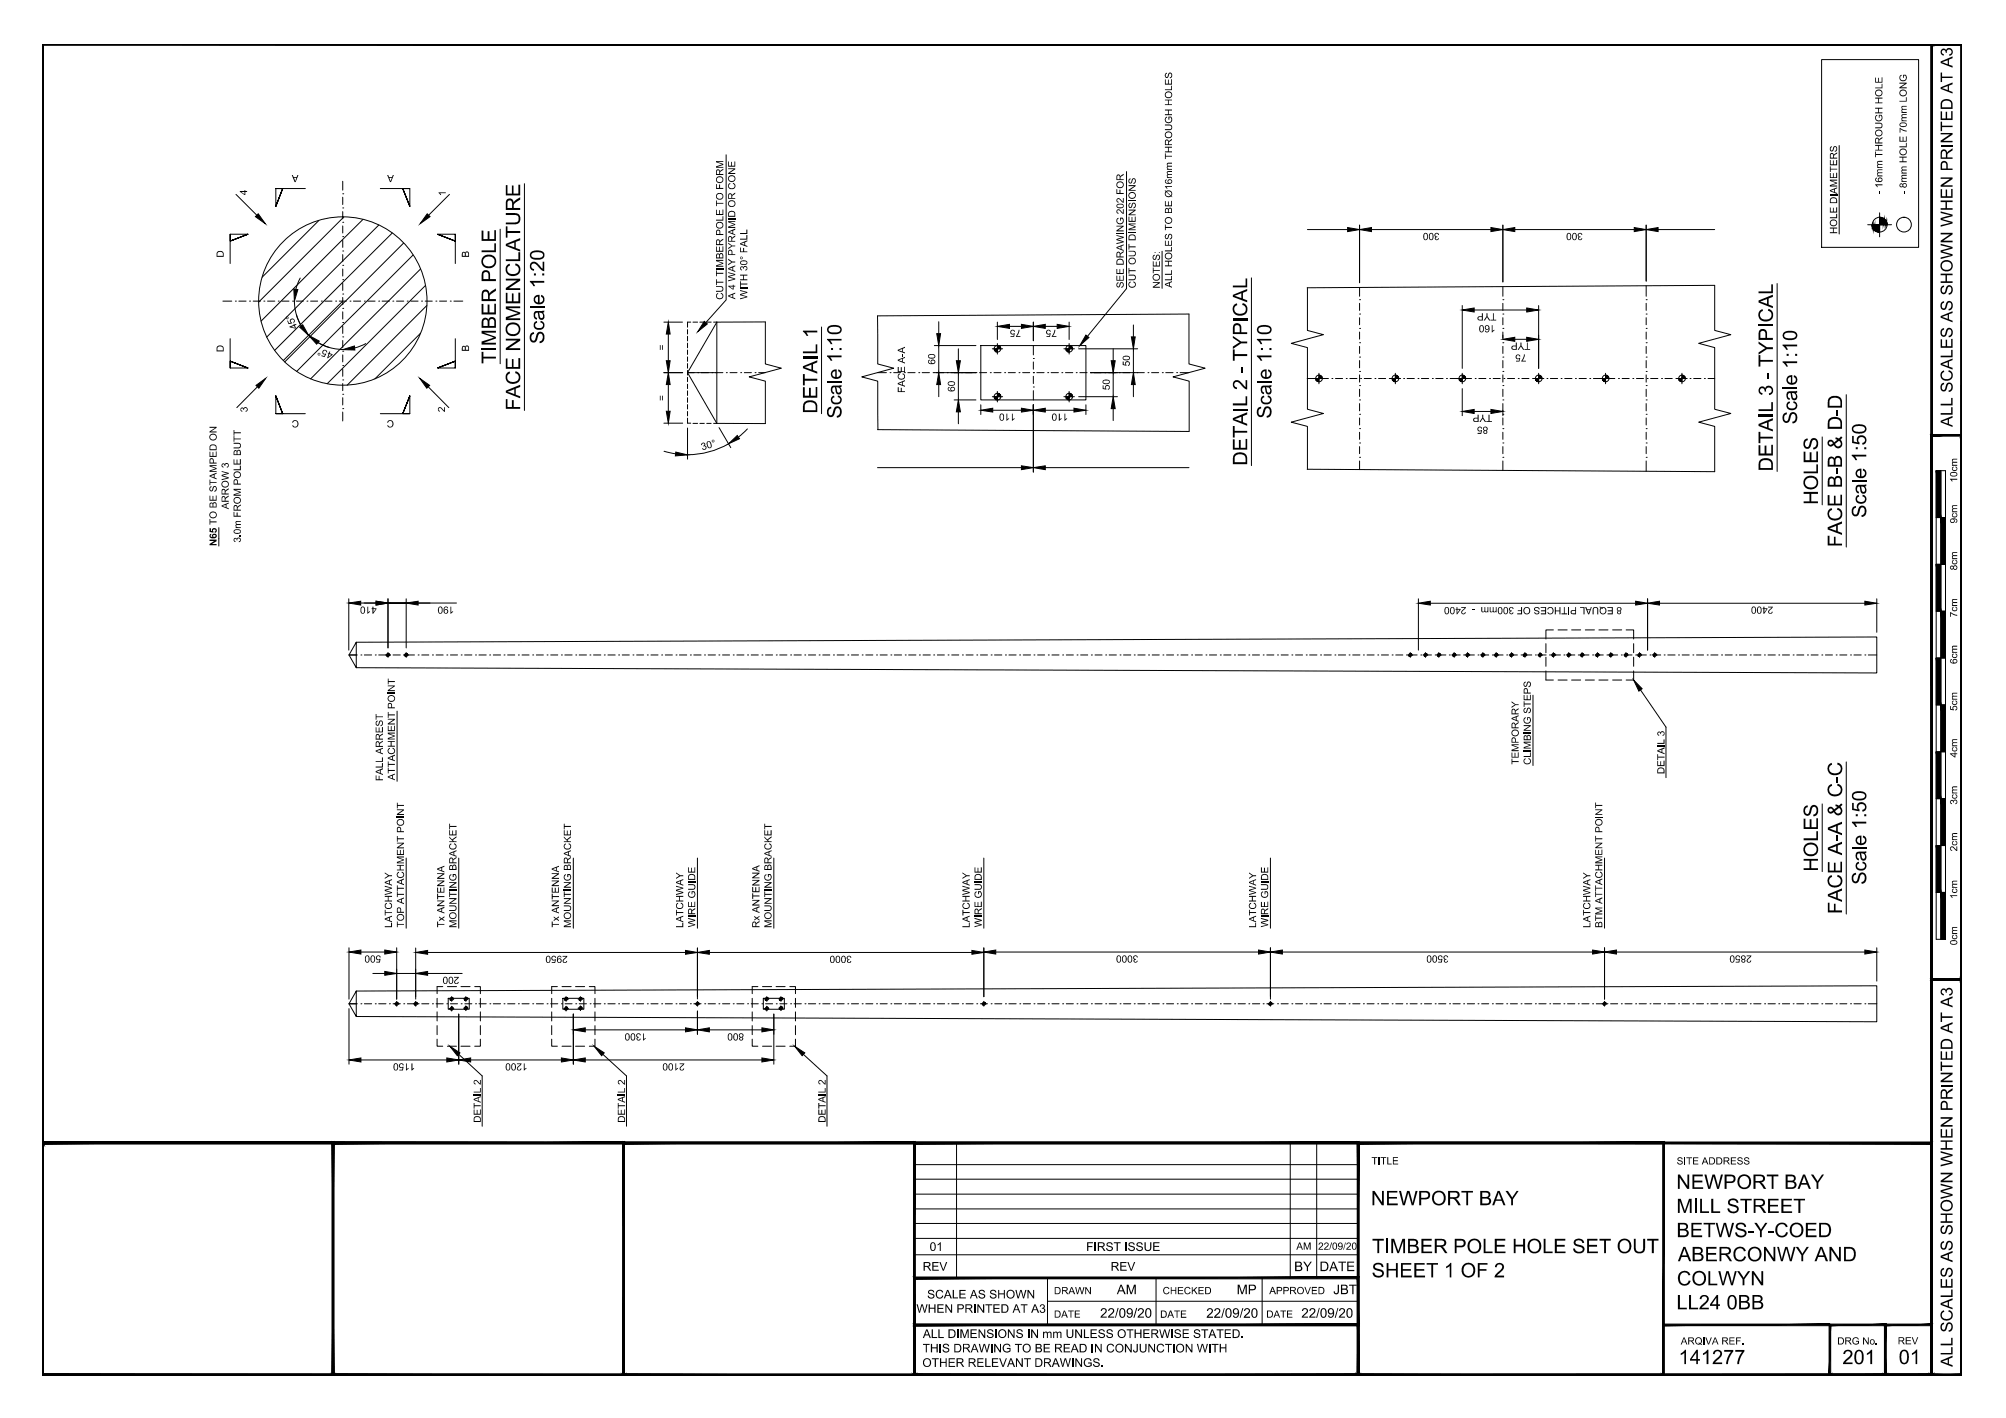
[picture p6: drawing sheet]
<svg xmlns="http://www.w3.org/2000/svg" width="420mm" height="297mm" viewBox="0 0 420 297" stroke-linecap="round" stroke-linejoin="round" font-family="sans-serif">
<defs><g id="words">
<g font-size="4.2">
<text x="103.9" y="76.2" transform="rotate(-90 103.9 76.2)">TIMBER POLE</text>
<text x="114" y="72.1" transform="rotate(-90 114 72.1)">Scale 1:20</text>
<text x="109" y="86" transform="rotate(-90 109 86)">FACE NOMENCLATURE</text>
<text x="171.2" y="86.7" transform="rotate(-90 171.2 86.7)">DETAIL 1</text>
<text x="176.3" y="87.7" transform="rotate(-90 176.3 87.7)">Scale 1:10</text>
<text x="266.3" y="87.7" transform="rotate(-90 266.3 87.7)">Scale 1:10</text>
<text x="376.4" y="88.9" transform="rotate(-90 376.4 88.9)">Scale 1:10</text>
<text x="261.2" y="97.5" transform="rotate(-90 261.2 97.5)">DETAIL 2 - TYPICAL</text>
<text x="371.3" y="98.8" transform="rotate(-90 371.3 98.8)">DETAIL 3 - TYPICAL</text>
<text x="380.8" y="105.7" transform="rotate(-90 380.8 105.7)">HOLES</text>
<text x="390.9" y="108.5" transform="rotate(-90 390.9 108.5)">Scale 1:50</text>
<text x="385.8" y="114.6" transform="rotate(-90 385.8 114.6)">FACE B-B &amp; D-D</text>
<text x="380.8" y="182.6" transform="rotate(-90 380.8 182.6)">HOLES</text>
<text x="390.9" y="185.3" transform="rotate(-90 390.9 185.3)">Scale 1:50</text>
<text x="385.8" y="191.5" transform="rotate(-90 385.8 191.5)">FACE A-A &amp; C-C</text>
<text x="351.1" y="249">NEWPORT BAY</text>
<text x="287.2" y="252.5">NEWPORT BAY</text>
<text x="351.1" y="254.1">MILL STREET</text>
<text x="287.4" y="262.5">TIMBER POLE HOLE SET OUT</text>
<text x="351.1" y="259.2">BETWS-Y-COED</text>
<text x="287.3" y="267.6">SHEET 1 OF 2</text>
<text x="351.2" y="269.2">COLWYN</text>
<text x="351.4" y="264.2">ABERCONWY AND</text>
<text x="351.1" y="274.3">LL24 0BB</text>
<text x="351.6" y="285.7">141277</text>
<text x="385.9" y="285.7">201</text>
<text x="397.7" y="285.7">01</text>
</g>
<g font-size="3.5">
<text x="409" y="89.5" transform="rotate(-90 409 89.5)">ALL SCALES AS SHOWN WHEN PRINTED AT A3</text>
<text x="409" y="286.3" transform="rotate(-90 409 286.3)">ALL SCALES AS SHOWN WHEN PRINTED AT A3</text>
</g>
<g font-size="2.8">
<text x="271" y="266.3">BY</text>
<text x="276.4" y="266.3">DATE</text>
<text x="233.9" y="271.1">AM</text>
<text x="259" y="271.1">MP</text>
<text x="279.3" y="271.1">JBT</text>
<text x="230.4" y="276">22/09/20</text>
<text x="252.6" y="276.1">22/09/20</text>
<text x="272.6" y="276">22/09/20</text>
</g>
<g font-size="2.5">
<text x="194.7" y="262">01</text>
<text x="227.5" y="262">FIRST ISSUE</text>
<text x="193.2" y="266.2">REV</text>
<text x="232.6" y="266.2">REV</text>
<text x="192" y="275">WHEN PRINTED AT A3</text>
<text x="194.2" y="272">SCALE AS SHOWN</text>
<text x="193.3" y="280.3">ALL DIMENSIONS IN mm UNLESS OTHERWISE STATED.</text>
<text x="193.2" y="286.3">OTHER RELEVANT DRAWINGS.</text>
<text x="193.2" y="283.3">THIS DRAWING TO BE READ IN CONJUNCTION WITH</text>
</g>
<g font-size="2.1">
<text x="51.8" y="40.9" transform="rotate(-90 51.8 40.9)">4</text>
<text x="62.5" y="36.7" transform="rotate(-180 62.5 36.7)">A</text>
<text x="82.5" y="36.7" transform="rotate(-180 82.5 36.7)">A</text>
<text x="93.4" y="41.1" transform="rotate(-90 93.4 41.1)">1</text>
<text x="394.3" y="40.7" transform="rotate(-90 394.3 40.7)">- 16mm THROUGH HOLE</text>
<text x="399.4" y="40.7" transform="rotate(-90 399.4 40.7)">- 8mm HOLE 70mm LONG</text>
<text x="46.8" y="54" transform="rotate(-90 46.8 54)">D</text>
<text x="98.2" y="53.9" transform="rotate(-90 98.2 53.9)">B</text>
<text x="301.5" y="48.8" transform="rotate(-180 301.5 48.8)">300</text>
<text x="331.5" y="48.8" transform="rotate(-180 331.5 48.8)">300</text>
<text x="384.8" y="49" transform="rotate(-90 384.8 49)">HOLE DIAMETERS</text>
<text x="151.5" y="62.8" transform="rotate(-90 151.5 62.8)">CUT TIMBER POLE TO FORM</text>
<text x="154" y="62.7" transform="rotate(-90 154 62.7)">A 4 WAY PYRAMID OR CONE</text>
<text x="156.5" y="62.7" transform="rotate(-90 156.5 62.7)">WITH 30° FALL</text>
<text x="235.4" y="60.4" transform="rotate(-90 235.4 60.4)">SEE DRAWING 202 FOR</text>
<text x="237.9" y="60.4" transform="rotate(-90 237.9 60.4)">CUT OUT DIMENSIONS</text>
<text x="242.9" y="60.4" transform="rotate(-90 242.9 60.4)">NOTES:</text>
<text x="245.5" y="60.3" transform="rotate(-90 245.5 60.3)">ALL HOLES TO BE Ø16mm THROUGH HOLES</text>
<text x="313.4" y="65.6" transform="rotate(-180 313.4 65.6)">TYP</text>
<text x="62.3" y="68.7" transform="rotate(-113 62.3 68.7)">45°</text>
<text x="213.9" y="69.1" transform="rotate(-180 213.9 69.1)">75</text>
<text x="221.3" y="69.1" transform="rotate(-180 221.3 69.1)">75</text>
<text x="313.2" y="68.1" transform="rotate(-180 313.2 68.1)">160</text>
<text x="320.5" y="71.8" transform="rotate(-180 320.5 71.8)">TYP</text>
<text x="46.8" y="73.7" transform="rotate(-90 46.8 73.7)">D</text>
<text x="69.8" y="73.9" transform="rotate(-161 69.8 73.9)">45°</text>
<text x="98.2" y="73.7" transform="rotate(-90 98.2 73.7)">B</text>
<text x="139.3" y="73.4" transform="rotate(-90 139.3 73.4)">=</text>
<text x="195.9" y="76.4" transform="rotate(-90 195.9 76.4)">60</text>
<text x="236.6" y="76.8" transform="rotate(-90 236.6 76.8)">50</text>
<text x="319.7" y="74.3" transform="rotate(-180 319.7 74.3)">75</text>
<text x="139.3" y="84" transform="rotate(-90 139.3 84)">=</text>
<text x="189.6" y="82.3" transform="rotate(-90 189.6 82.3)">FACE A-A</text>
<text x="200" y="82.1" transform="rotate(-90 200 82.1)">60</text>
<text x="232.4" y="81.7" transform="rotate(-90 232.4 81.7)">50</text>
<text x="51.8" y="86.4" transform="rotate(-90 51.8 86.4)">3</text>
<text x="62.6" y="88.1" transform="rotate(-180 62.6 88.1)">C</text>
<text x="82.5" y="88.1" transform="rotate(-180 82.5 88.1)">C</text>
<text x="93.2" y="86.4" transform="rotate(-90 93.2 86.4)">2</text>
<text x="212.8" y="86.7" transform="rotate(-180 212.8 86.7)">110</text>
<text x="223.7" y="86.7" transform="rotate(-180 223.7 86.7)">110</text>
<text x="311.7" y="89.4" transform="rotate(-180 311.7 89.4)">85</text>
<text x="312.5" y="86.9" transform="rotate(-180 312.5 86.9)">TYP</text>
<text x="147.1" y="94.4" transform="rotate(-16 147.1 94.4)">30°</text>
<text x="409.9" y="101.1" transform="rotate(-90 409.9 101.1)">10cm</text>
<text x="47.9" y="106.7" transform="rotate(-90 47.9 106.7)">ARROW 3</text>
<text x="50.4" y="113.7" transform="rotate(-90 50.4 113.7)">3.0m FROM POLE BUTT</text>
<text x="409.9" y="109.6" transform="rotate(-90 409.9 109.6)">9cm</text>
<text x="45.4" y="114.4" transform="rotate(-90 45.4 114.4)">N65 TO BE STAMPED ON</text>
<text x="409.9" y="119.5" transform="rotate(-90 409.9 119.5)">8cm</text>
<text x="78.9" y="127.1" transform="rotate(-180 78.9 127.1)">410</text>
<text x="95.2" y="127.1" transform="rotate(-180 95.2 127.1)">190</text>
<text x="339.7" y="127.2" transform="rotate(-180 339.7 127.2)">8 EQUAL PITHCES OF 300mm - 2400</text>
<text x="371.4" y="127.1" transform="rotate(-180 371.4 127.1)">2400</text>
<text x="409.9" y="129.3" transform="rotate(-90 409.9 129.3)">7cm</text>
<text x="409.9" y="139.1" transform="rotate(-90 409.9 139.1)">6cm</text>
<text x="409.9" y="148.9" transform="rotate(-90 409.9 148.9)">5cm</text>
<text x="318.1" y="160.2" transform="rotate(-90 318.1 160.2)">TEMPORARY</text>
<text x="320.6" y="160.2" transform="rotate(-90 320.6 160.2)">CLIMBING STEPS</text>
<text x="409.9" y="158.7" transform="rotate(-90 409.9 158.7)">4cm</text>
<text x="80.2" y="163.6" transform="rotate(-90 80.2 163.6)">FALL ARREST</text>
<text x="82.7" y="163.4" transform="rotate(-90 82.7 163.4)">ATTACHMENT POINT</text>
<text x="348.6" y="162.1" transform="rotate(-90 348.6 162.1)">DETAIL 3</text>
<text x="409.9" y="168.6" transform="rotate(-90 409.9 168.6)">3cm</text>
<text x="409.9" y="178.4" transform="rotate(-90 409.9 178.4)">2cm</text>
<text x="409.9" y="188.3" transform="rotate(-90 409.9 188.3)">1cm</text>
<text x="82.1" y="194.4" transform="rotate(-90 82.1 194.4)">LATCHWAY</text>
<text x="84.6" y="194.3" transform="rotate(-90 84.6 194.3)">TOP ATTACHMENT POINT</text>
<text x="93.1" y="194.3" transform="rotate(-90 93.1 194.3)">Tx ANTENNA</text>
<text x="95.6" y="194.4" transform="rotate(-90 95.6 194.4)">MOUNTING BRACKET</text>
<text x="117.1" y="194.3" transform="rotate(-90 117.1 194.3)">Tx ANTENNA</text>
<text x="119.6" y="194.4" transform="rotate(-90 119.6 194.4)">MOUNTING BRACKET</text>
<text x="143.1" y="194.4" transform="rotate(-90 143.1 194.4)">LATCHWAY</text>
<text x="145.6" y="194.2" transform="rotate(-90 145.6 194.2)">WIRE GUIDE</text>
<text x="159.1" y="194.4" transform="rotate(-90 159.1 194.4)">Rx ANTENNA</text>
<text x="161.6" y="194.4" transform="rotate(-90 161.6 194.4)">MOUNTING BRACKET</text>
<text x="203.1" y="194.4" transform="rotate(-90 203.1 194.4)">LATCHWAY</text>
<text x="205.6" y="194.2" transform="rotate(-90 205.6 194.2)">WIRE GUIDE</text>
<text x="263.1" y="194.4" transform="rotate(-90 263.1 194.4)">LATCHWAY</text>
<text x="265.6" y="194.2" transform="rotate(-90 265.6 194.2)">WIRE GUIDE</text>
<text x="333.1" y="194.4" transform="rotate(-90 333.1 194.4)">LATCHWAY</text>
<text x="335.6" y="194.4" transform="rotate(-90 335.6 194.4)">BTM ATTACHMENT POINT</text>
<text x="409.9" y="198" transform="rotate(-90 409.9 198)">0cm</text>
<text x="79.8" y="200.2" transform="rotate(-180 79.8 200.2)">500</text>
<text x="118.9" y="200.2" transform="rotate(-180 118.9 200.2)">2950</text>
<text x="178.4" y="200.2" transform="rotate(-180 178.4 200.2)">3000</text>
<text x="238.4" y="200.2" transform="rotate(-180 238.4 200.2)">3000</text>
<text x="303.4" y="200.2" transform="rotate(-180 303.4 200.2)">3500</text>
<text x="366.9" y="200.2" transform="rotate(-180 366.9 200.2)">2850</text>
<text x="96.2" y="204.6" transform="rotate(-180 96.2 204.6)">200</text>
<text x="135.5" y="216.5" transform="rotate(-180 135.5 216.5)">1300</text>
<text x="155.8" y="216.5" transform="rotate(-180 155.8 216.5)">800</text>
<text x="87" y="222.8" transform="rotate(-180 87 222.8)">1150</text>
<text x="110.5" y="222.8" transform="rotate(-180 110.5 222.8)">1200</text>
<text x="143.4" y="222.8" transform="rotate(-180 143.4 222.8)">2100</text>
<text x="100.7" y="235.2" transform="rotate(-90 100.7 235.2)">DETAIL 2</text>
<text x="130.9" y="235.2" transform="rotate(-90 130.9 235.2)">DETAIL 2</text>
<text x="172.9" y="235.2" transform="rotate(-90 172.9 235.2)">DETAIL 2</text>
<text x="287.3" y="243.9">TITLE</text>
<text x="351.2" y="243.9">SITE ADDRESS</text>
<text x="271.5" y="261.8">AM</text>
<text x="276.1" y="261.8">22/09/20</text>
<text x="220.8" y="271.1">DRAWN</text>
<text x="243.5" y="271.1">CHECKED</text>
<text x="265.9" y="271.1">APPROVED</text>
<text x="220.8" y="276">DATE</text>
<text x="243" y="276.1">DATE</text>
<text x="265.2" y="276">DATE</text>
<text x="352" y="281.6">ARQIVA REF.</text>
<text x="384.8" y="281.6">DRG No.</text>
<text x="397.5" y="281.6">REV</text>
</g>
</g></defs>
<!-- layer: 03 - TEXT AND DIMENSIONS -->
<g fill="none" stroke="#000" stroke-width=".21">
<path d="M73.1 137.2h1.7M75.6 137.2h.1M76.3 137.2h1.5M78.6 137.2h.1M79.3 137.2h1.5M81.6 137.2h.1M82.3 137.2h1.5M84.6 137.2h.1M85.3 137.2h1.5M87.6 137.2h.1M88.3 137.2h1.5M90.6 137.2h.1"/>
<path d="M91.3 137.2h1.5M93.6 137.2h.1M94.3 137.2h1.5M96.6 137.2h.1M97.3 137.2h1.5M99.6 137.2h.1M100.3 137.2h1.5M102.6 137.2h.1M103.3 137.2h1.5M105.6 137.2h.1M106.3 137.2h1.5M108.6 137.2h.1"/>
<path d="M109.3 137.2h1.5M111.6 137.2h.1M112.3 137.2h1.5M114.6 137.2h.1M115.3 137.2h1.5M117.6 137.2h.1M118.3 137.2h1.5M120.6 137.2h.1M121.3 137.2h1.5M123.6 137.2h.1M124.3 137.2h1.5M126.6 137.2h.1"/>
<path d="M127.3 137.2h1.5M129.6 137.2h.1M130.3 137.2h1.5M132.6 137.2h.1M133.3 137.2h1.5M135.6 137.2h.1M136.3 137.2h1.5M138.6 137.2h.1M139.3 137.2h1.5M141.6 137.2h.1M142.3 137.2h1.5M144.6 137.2h.1"/>
<path d="M145.3 137.2h1.5M147.6 137.2h.1M148.3 137.2h1.5M150.6 137.2h.1M151.3 137.2h1.5M153.6 137.2h.1M154.3 137.2h1.5M156.6 137.2h.1M157.3 137.2h1.5M159.6 137.2h.1M160.3 137.2h1.5M162.6 137.2h.1"/>
<path d="M163.3 137.2h1.5M165.6 137.2h.1M166.3 137.2h1.5M168.6 137.2h.1M169.3 137.2h1.5M171.6 137.2h.1M172.3 137.2h1.5M174.6 137.2h.1M175.3 137.2h1.5M177.6 137.2h.1M178.3 137.2h1.5M180.6 137.2h.1"/>
<path d="M181.3 137.2h1.5M183.6 137.2h.1M184.3 137.2h1.5M186.6 137.2h.1M187.3 137.2h1.5M189.6 137.2h.1M190.3 137.2h1.5M192.6 137.2h.1M193.3 137.2h1.5M195.6 137.2h.1M196.3 137.2h1.5M198.6 137.2h.1"/>
<path d="M199.3 137.2h1.5M201.6 137.2h.1M202.3 137.2h1.5M204.6 137.2h.1M205.3 137.2h1.5M207.6 137.2h.1M208.3 137.2h1.5M210.6 137.2h.1M211.3 137.2h1.5M213.6 137.2h.1M214.3 137.2h1.5M216.6 137.2h.1"/>
<path d="M217.3 137.2h1.5M219.6 137.2h.1M220.3 137.2h1.5M222.6 137.2h.1M223.3 137.2h1.5M225.6 137.2h.1M226.3 137.2h1.5M228.6 137.2h.1M229.3 137.2h1.5M231.6 137.2h.1M232.3 137.2h1.5M234.6 137.2h.1"/>
<path d="M235.3 137.2h1.5M237.6 137.2h.1M238.3 137.2h1.5M240.6 137.2h.1M241.3 137.2h1.5M243.6 137.2h.1M244.3 137.2h1.5M246.6 137.2h.1M247.3 137.2h1.5M249.6 137.2h.1M250.3 137.2h1.5M252.6 137.2h.1"/>
<path d="M253.3 137.2h1.5M255.6 137.2h.1M256.3 137.2h1.5M258.6 137.2h.1M259.3 137.2h1.5M261.6 137.2h.1M262.3 137.2h1.5M264.6 137.2h.1M265.3 137.2h1.5M267.6 137.2h.1M268.3 137.2h1.5M270.6 137.2h.1"/>
<path d="M271.3 137.2h1.5M273.6 137.2h.1M274.3 137.2h1.5M276.6 137.2h.1M277.3 137.2h1.5M279.6 137.2h.1M280.3 137.2h1.5M282.6 137.2h.1M283.3 137.2h1.5M285.6 137.2h.1M286.3 137.2h1.5M288.6 137.2h.1"/>
<path d="M289.3 137.2h1.5M291.6 137.2h.1M292.3 137.2h1.5M294.6 137.2h.1M295.3 137.2h1.5M297.6 137.2h.1M298.3 137.2h1.5M300.6 137.2h.1M301.3 137.2h1.5M303.6 137.2h.1M304.3 137.2h1.5M306.6 137.2h.1"/>
<path d="M307.3 137.2h1.5M309.6 137.2h.1M310.3 137.2h1.5M312.6 137.2h.1M313.3 137.2h1.5M315.6 137.2h.1M316.3 137.2h1.5M318.6 137.2h.1M319.3 137.2h1.5M321.6 137.2h.1M322.3 137.2h1.5M324.6 137.2h.1"/>
<path d="M325.3 137.2h1.5M327.6 137.2h.1M328.3 137.2h1.5M330.6 137.2h.1M331.3 137.2h1.5M333.6 137.2h.1M334.3 137.2h1.5M336.6 137.2h.1M337.3 137.2h1.5M339.6 137.2h.1M340.3 137.2h1.5M342.6 137.2h.1"/>
<path d="M343.3 137.2h1.5M345.6 137.2h.1M346.3 137.2h1.5M348.6 137.2h.1M349.3 137.2h1.5M351.6 137.2h.1M352.3 137.2h1.5M354.6 137.2h.1M355.3 137.2h1.5M357.6 137.2h.1M358.3 137.2h1.5M360.6 137.2h.1"/>
<path d="M361.3 137.2h1.5M363.6 137.2h.1M364.3 137.2h1.5M366.6 137.2h.1M367.3 137.2h1.5M369.6 137.2h.1M370.3 137.2h1.5M372.6 137.2h.1M373.3 137.2h1.5M375.6 137.2h.1M376.3 137.2h1.5M378.6 137.2h.1"/>
<path d="M379.3 137.2h1.5M381.6 137.2h.1M382.3 137.2h1.5M384.6 137.2h.1M385.3 137.2h1.5M387.6 137.2h.1M388.3 137.2h1.5M390.6 137.2h.1M391.3 137.2h1.8M146.1 198.6v10.2M148.6 199.5h55M206.1 198.5v10.3"/>
<path d="M208.6 199.4h55M266.1 198.5v10.8M268.6 199.4h65M336.1 198.5v10.8M73.1 210.3h1.7M73.1 211.3v11.6M75.6 210.3h.1M76.3 210.3h1.5M78.6 210.3h.1M79.3 210.3h1.5M81.6 210.3h.1M82.3 210.3h1.5"/>
<path d="M84.6 210.3h.1M85.3 210.3h1.5M87.6 210.3h.1M88.3 210.3h1.5M90.6 210.3h.1M91.3 210.3h1.5M93.6 210.3h.1M94.3 210.3h1.5M96.1 212.4v10.5M96.6 210.3h.1M97.4 210.3h1.4M99.6 210.3h.1"/>
<path d="M100.3 210.3h1.5M102.6 210.3h.1M103.3 210.3h1.5M105.6 210.3h.1M106.3 210.3h1.6M108.6 210.3h.1M109.3 210.3h1.5M111.6 210.3h.1M112.3 210.3h1.5M114.6 210.3h.1M115.3 210.3h1.5M117.6 210.3h.1"/>
<path d="M118.3 210.3h1.5M120.1 212.4v10.5M120.6 210.3h.1M121.3 210.3h1.5M122.6 215.7h21M123.6 210.3h.1M124.3 210.3h1.5M126.6 210.3h.1M127.3 210.3h1.5M129.6 210.3h.1M130.3 210.3h1.5M132.6 210.3h.1"/>
<path d="M133.3 210.3h1.5M135.6 210.3h.1M136.3 210.3h1.5M138.6 210.3h.1M139.3 210.3h1.5M141.6 210.3h.1M142.3 210.3h1.5M144.6 210.3h.1M145.3 210.3h1.5M146.1 211.8v4.9M147.6 210.3h.1M148.3 210.3h1.5"/>
<path d="M148.6 215.7h11M150.6 210.3h.1M151.3 210.3h1.6M153.6 210.3h.1M154.3 210.3h1.5M156.6 210.3h.1M157.3 210.3h1.5M159.6 210.3h.1M160.3 210.3h1.5M162.1 212.4v10.5M162.6 210.3h.1M163.4 210.3h1.4"/>
<path d="M165.6 210.3h.1M166.3 210.3h1.5M168.6 210.3h.1M169.3 210.3h1.5M171.6 210.3h.1M172.3 210.3h1.5M174.6 210.3h.1M175.3 210.3h1.5M177.6 210.3h.1M178.3 210.3h1.5M180.6 210.3h.1M181.3 210.3h1.5"/>
<path d="M183.6 210.3h.1M184.3 210.3h1.5M186.6 210.3h.1M187.3 210.3h1.5M189.6 210.3h.1M190.3 210.3h1.5M192.6 210.3h.1M193.3 210.3h1.5M195.6 210.3h.1M196.3 210.3h1.6M198.6 210.3h.1M199.3 210.3h1.5"/>
<path d="M201.6 210.3h.1M202.3 210.3h1.5M204.6 210.3h.1M205.3 210.3h1.5M207.6 210.3h.1M208.4 210.3h1.4M210.6 210.3h.1M211.3 210.3h1.5M213.6 210.3h.1M214.3 210.3h1.5M216.6 210.3h.1M217.3 210.3h1.5"/>
<path d="M219.6 210.3h.1M220.3 210.3h1.5M222.6 210.3h.1M223.3 210.3h1.5M225.6 210.3h.1M226.3 210.3h1.5M228.6 210.3h.1M229.3 210.3h1.5M231.6 210.3h.1M232.3 210.3h1.5M234.6 210.3h.1M235.3 210.3h1.5"/>
<path d="M237.6 210.3h.1M238.3 210.3h1.5M240.6 210.3h.1M241.3 210.3h1.5M243.6 210.3h.1M244.3 210.3h1.5M246.6 210.3h.1M247.3 210.3h1.5M249.6 210.3h.1M250.3 210.3h1.5M252.6 210.3h.1M253.4 210.3h1.4"/>
<path d="M255.6 210.3h.1M256.3 210.3h1.5M258.6 210.3h.1M259.3 210.3h1.5M261.6 210.3h.1M262.3 210.3h1.5M264.6 210.3h.1M265.3 210.3h1.5M267.6 210.3h.1M268.3 210.3h1.5M270.6 210.3h.1M271.3 210.3h1.5"/>
<path d="M273.6 210.3h.1M274.3 210.3h1.5M276.6 210.3h.1M277.3 210.3h1.5M279.6 210.3h.1M280.3 210.3h1.5M282.6 210.3h.1M283.3 210.3h1.5M285.6 210.3h.1M286.3 210.3h1.5M288.6 210.3h.1M289.3 210.3h1.5"/>
<path d="M291.6 210.3h.1M292.3 210.3h1.5M294.6 210.3h.1M295.3 210.3h1.5M297.6 210.3h.1M298.4 210.3h1.4M300.6 210.3h.1M301.3 210.3h1.5M303.6 210.3h.1M304.3 210.3h1.5M306.6 210.3h.1M307.3 210.3h1.5"/>
<path d="M309.6 210.3h.1M310.3 210.3h1.5M312.6 210.3h.1M313.3 210.3h1.5M315.6 210.3h.1M316.3 210.3h1.5M318.6 210.3h.1M319.3 210.3h1.5M321.6 210.3h.1M322.3 210.3h1.5M324.6 210.3h.1M325.3 210.3h1.5"/>
<path d="M327.6 210.3h.1M328.3 210.3h1.5M330.6 210.3h.1M331.3 210.3h1.5M333.6 210.3h.1M334.3 210.3h1.5M336.6 210.3h.1M337.3 210.3h1.5M339.6 210.3h.1M340.3 210.3h1.5M342.6 210.3h.1M343.3 210.3h1.5"/>
<path d="M345.6 210.3h.1M346.3 210.3h1.5M348.6 210.3h.1M349.3 210.3h1.5M351.6 210.3h.1M352.3 210.3h1.6M354.6 210.3h.1M355.3 210.3h1.5M357.6 210.3h.1M358.3 210.3h1.5M360.6 210.3h.1M361.3 210.3h1.5"/>
<path d="M363.6 210.3h.1M364.3 210.3h1.5M366.6 210.3h.1M367.3 210.3h1.5M369.6 210.3h.1M370.3 210.3h1.5M372.6 210.3h.1M373.3 210.3h1.5M375.6 210.3h.1M376.3 210.3h1.5M378.6 210.3h.1M379.3 210.3h1.5"/>
<path d="M381.6 210.3h.1M382.3 210.3h1.5M384.6 210.3h.1M385.3 210.3h1.5M387.6 210.3h.1M388.3 210.3h1.5M390.6 210.3h.1M391.3 210.3h1.8M75.6 222h18M98.6 222h19M122.6 222h37"/>
</g>
<!-- layer: TEXT AND DIMENSIONS -->
<g fill="none" stroke="#000" stroke-width=".21">
<path d="M381.5 12.5h20.4v39.3h-20.4zM57.8 39.5h1.4l-1.4 3.7 1.4-3.7-1.4 3.7v-3.7h6.2M71.8 38v1.8M79.7 39.5h6.1v3.7l-1.4-3.7 1.4 3.7-1.4-3.7h1.4M109.8 38.5v47.5M152.1 32.4v30.4l-4.3 4.8M236 35.9v24.6l-8.2 9.9M385.2 30.5v18.5M48.2 49.1v1.4l3.7-1.4-3.7 1.4 3.7-1.4h-3.7v6.1M49.4 40.7l4.4 4.4M62.9 58.2l-.9 2.4M66.8 46.2l-11.9 11.9"/>
<path d="M71.8 58.6h.1M71.8 55.6h.1M71.8 52.6h.1M71.8 49.6h.1M71.8 46.6h.1M71.8 43.6h.1M71.8 40.6h.1M71.8 41.3v1.5M71.8 44.3v1.5M71.8 47.3v1.5M71.8 50.3v1.5M71.8 53.3v1.5"/>
<path d="M71.8 56.3v1.5M71.8 59.3v1.5M72 45.5l-17.8 17.8M76 46l-21.3 21.3M79.3 47.2l-23.4 23.4M82.2 48.8l-24.7 24.6M84.5 50.9l-24.9 24.9M86.5 53.4l-24.4 24.4M88.1 56.3l-23 23.1M89.1 59.8l-20.6 20.6M94.1 40.7l-4.3 4.4M95.4 49.1v1.4l-3.8-1.4 3.8 1.4-3.8-1.4h3.8v6.1"/>
<path d="M104.8 48v28.2M243.4 52.6v7.8M262.1 58.2v39.3M273.8 48.1h8.5M284.8 47.2v12M287.3 48.1h25M314.8 47.2v11.9M317.3 48.1h25M344.8 47.2v11.7M347.3 48.1h11.8M359.1 59.8v9.4l3.4 .9-6.7 1.8 3.3 .9v12.9l3.4 .9-6.7 1.8 3.3 .9v9.5M372.2 59.4v39.4"/>
<path d="M46.7 63.1h1.8M48.2 71v6.1h3.7l-3.7-1.5 3.7 1.5-3.7-1.5v1.5M49.3 63.1h.1M50 63.1h1.5M52.3 63.1h.1M53 63.1h1.6M55.3 63.1h.1M56 63.1h1.6M58.3 63.1h.1M59 63.1h1.5M61.3 63.1h.1M61.7 63.1a10.1 10.1 0 0 0 10.1 10.1"/>
<path d="M62 63.1h1.5M62.1 66l1 2.3M64.3 63.1h.1M65.1 63.1h1.4M66.6 71.8l2.3 1M67.3 63.1h.1M68.1 63.1h1.4M70.3 63.1h.1M71.1 63.1h1.4M71.8 79.6h.1M71.8 76.6h.1M71.8 73.6h.1"/>
<path d="M71.8 70.6h.1M71.8 67.6h.1M71.8 64.6h.1M71.8 61.6h.1M71.8 62.3v1.5M71.8 65.3v1.5M71.8 68.3v1.6M71.8 71.3v1.5M71.8 74.3v1.5M71.8 77.3v1.5M71.8 63.1l-12.5 12.4M73.3 63.1h.1"/>
<path d="M74 63.1h1.6M76.3 63.1h.1M76.6 72l-2.3 .9M77 63.1h1.6M79.3 63.1h.1M80 63.1h1.6M82.3 63.1h.1M83 63.1h1.6M85.3 63.1h.1M86 63.1h1.6M88.1 69.8l-9.6 9.6M88.3 63.1h.1"/>
<path d="M89.1 63.1h1.4M89.4 64l-16.7 16.7M91.3 63.1h.1M92.1 63.1h1.4M94.3 63.1h.1M95.1 63.1h1.8M95.4 71v6.1h-3.8l3.8-1.5-3.8 1.5 3.8-1.5v1.5M139.1 78.1h3.9M139.1 67.5h3.8M140 70v5.6M144 78.1h1.4M146.2 78.1h.1"/>
<path d="M146.9 78.1h1.5M149.1 78.1h.1M149.9 78.1h1.5M152.1 78.1h.1M152.9 78.1h1.5M155.1 78.1h.1M155.9 78.1h1.5M158.1 78.1h.1M158.9 78.1h1.4M160.3 67.4v8.8l3.3 .9-6.7 1.9 3.4 .8v8.9M172.1 68.5v18.2M183.8 66.2v10l3.4 .9-6.7 1.9 3.3 .8 .1 10.2"/>
<path d="M183.8 78.1h1.9M186.4 78.1h.1M187.2 78.1h1.5M190.1 78.1h1.6M192.4 78.1h.1M193.2 78.1h1.5M195.4 78.1h.1M195.7 78.1h8.7M195.7 72.4h8.7M196.6 67.4v2.5M196.6 72.4v5.7M198.4 78.1h.1"/>
<path d="M200.7 73.1v2.5M200.7 78.1v5.7M201.4 78.1h.1M204.4 78.1h.1M205.2 78.1h1.5M207.4 78.1h.1M208.2 78.1h1.5M208.9 67.5v3.6M210.4 78.1h.1M211.2 78.1h1.5M213.4 78.1h.1M214.2 78.1h1.5"/>
<path d="M216.4 78.1h.1M216.4 67.5v3.9M217.2 78.1h1.5M219.4 78.1h.1M220.2 78.1h1.5M222.4 78.1h.1M223.2 78.1h1.5M223.9 67.5v3.6M225.4 78.1h.1M225.9 73.1h12.4M226.2 78.1h1.5M228.4 78.1h.1"/>
<path d="M228.4 78.1h11.3M231.4 78.1h.1M233.2 73.1v2.5M233.2 78.1v5M234.4 78.1h.1M237.4 68.1v2.5M237.4 73.1v5M237.4 78.1h.1M240.4 78.1h.1M241.2 78.1h1.5M243.4 78.1h.1M244.2 78.1h1.5"/>
<path d="M246.5 78.1h.1M247.2 78.1h1.8M249 65.8v10.4l3.4 .9-6.7 1.9 3.4 .8v10.6M273.8 79.3h1.4M273.8 60.3v8.9l3.4 .9-6.7 1.8 3.3 .9v12.9l3.4 .9-6.7 1.8 3.3 .9v9M276 79.3h.1M276.7 79.3h1.5M279 79.3h.1M279.7 79.3h1.5M282 79.3h.1M282.7 79.3h1.5M285 79.3h.1"/>
<path d="M285.7 79.3h1.5M288 79.3h.1M288.7 79.3h1.5M291 79.3h.1M291.7 79.3h1.5M294 79.3h.1M294.7 79.3h1.5M297 79.3h.1M297.7 79.3h1.5M300 79.3h.1M300.7 79.3h1.5M303 79.3h.1"/>
<path d="M303.7 79.3h1.6M306 79.3h.1M306.3 64v13.2M306.7 79.3h1.5M308.8 64.9h11M309 79.3h.1M309.7 79.3h1.5M312 79.3h.1M312.7 79.3h1.5M314.8 70.2v.6M315 79.3h.1M315.8 79.3h1.4"/>
<path d="M318 79.3h.1M318.8 79.3h1.4M321 79.3h.1M321.7 79.3h1.5M322.3 64v13.2M324 79.3h.1M324.7 79.3h1.5M327 79.3h.1M327.7 79.3h1.6M330 79.3h.1M330.7 79.3h1.6M333 79.3h.1"/>
<path d="M333.7 79.3h1.5M336 79.3h.1M336.7 79.3h1.5M339 79.3h.1M339.8 79.3h1.4M342 79.3h.1M342.8 79.3h1.4M345 79.3h.1M345.7 79.3h1.5M348 79.3h.1M348.7 79.3h1.6M351 79.3h.1"/>
<path d="M351.7 79.3h1.6M354 79.3h.1M354.7 79.3h1.6M357 79.3h.1M357.7 79.3h1.4M53.9 81l-4.3 4.4M57.8 86.7h1.4l-1.4-3.8 1.4 3.8-1.4-3.8v3.8h6.2M71.8 85.6h.1M71.8 82.6h.1M71.8 80.3v1.5M71.8 83.3v1.5M71.8 86.3v1.9"/>
<path d="M79.7 86.7h6.1v-3.8l-1.4 3.8 1.4-3.8-1.4 3.8h1.4M89.7 81l4.3 4.4M139.1 88.6h3.9M139.1 94.5l2.4 .6M140 80.6v5.5M144 89.7v6.5M150.6 89.6l2.5 4.2M152.6 92.9a17.2 17.2 0 0 1-8.6 2.4M156.5 89.9l-1.8 1.6M183.8 98h30.1M196.6 80.6v2.5M199.8 83.8h4.6"/>
<path d="M200.7 86.3v2.5M205.4 84.8v2M207.9 85.9h6M216.4 84.8v14.1M218.9 98h30.1M218.9 85.9h6M225.9 83.1h8.1M227.4 84.8v2M233.2 85.6v2.5M237.4 80.6v2.5M306.3 81.4v5.7M308.8 86.2h3.5"/>
<path d="M314.8 85.9v1.2M381.7 91.5v14.2M386.7 82.7v31.9M73.1 125.4v10.8M75.6 126.3h3.2M80.8 137.2h1M81.3 126.3h3.8h-3.8M81.3 125.4v10.3M81.3 136.7v1M84.6 137.2h1M85.1 125.4v10.3M85.1 136.7v1"/>
<path d="M85.1 126.3h10.5M294.9 137.2h1M295.4 136.7v1M297.1 125.4v10.8M298.1 137.2h1M298.6 136.7v1M299.6 126.4h43M300.9 137.2h1M301.4 136.7v1M304.1 137.2h1M304.6 136.7v1M306.9 137.2h1"/>
<path d="M307.4 136.7v1M310.1 137.2h1M310.6 136.7v1M312.9 137.2h1M313.4 136.7v1M316.1 137.2h1M316.6 136.7v1M318.9 137.2h1M319.4 136.7v1M322.1 137.2h1M322.6 136.7v1M323.8 134.8v1.9"/>
<path d="M323.8 137.7v1.9M324.9 137.2h1M325.4 132h-1.6v1.9M325.4 136.7v1M326.3 132h1.9M328.1 137.2h1M328.6 136.7v1M329.2 132h1.9M330.9 137.2h1M331.4 136.7v1M332 132h2M334.1 137.2h1"/>
<path d="M334.6 136.7v1M334.9 132h1.9M336.9 137.2h1M337.4 136.7v1M337.8 132h1.9M340.1 137.2h1M340.6 136.7v1M340.6 132h1.6v1.9M342.2 134.8v1.9M342.2 137.7v1.9M342.9 137.2h1M343.4 136.7v1"/>
<path d="M345.1 125.4v10.8M346.1 137.2h1M346.6 136.7v1M347.6 126.4h43M393.1 125.4v7.1M83.2 149v14.7M321.1 145.6v14.8M323.8 140.5v2h1.6M326.3 142.5h1.9M329.2 142.5h1.9M332 142.5h2M334.9 142.5h1.9"/>
<path d="M337.8 142.5h1.9M342.2 140.5v2h-1.6M343.6 144.5l5.3 7.8v10.6M386.7 159.6v31.9M85.1 179.7v14.7M96.1 179.7v14.7M120.1 179.7v14.7M146.1 179.7v14.7M162.1 179.7v14.7M206.1 179.7v14.7M266.1 179.7v14.7M336.1 179.7v14.7"/>
<path d="M381.7 168.4v14.2M73.1 198.5v10.8M75.6 199.4h5M83.1 198.5v10.8M87.1 198.6v10.7M89.6 199.5h54M146.1 198.6v10.7M336.1 198.5v10.8M338.6 199.4h52M393.1 198.5v7M78.1 203.9h2.5M82.6 210.3h1"/>
<path d="M83.1 209.8v1M83.1 203.9h4M86.6 210.3h1M87.1 209.8v1M89.6 203.9h7.2M91.6 217.7v1.5h1.1M91.6 209.1v1.9M91.6 212v1.9M91.6 214.8v1.9M92.7 206.7h-1.1v1.5M93.7 219.2h1.9M93.9 209.1h4.4v2.3h-4.4z"/>
<path d="M94.1 209.3h1M94.1 211.3h1M94.6 208.8v1M94.6 210.8v1M96.5 206.7h2M96.5 219.2h2M97.1 211.2h1M97.1 209.3h1M97.6 208.8v1M97.6 210.7v1M99.4 206.7h1.2v1.5M100.6 217.7v1.5h-1.2"/>
<path d="M100.6 209.1v1.9M100.6 212v1.9M100.6 214.8v1.9M115.6 217.7v1.5h1.1M115.6 209.1v1.9M115.6 212v1.9M115.6 214.8v1.9M116.7 206.7h-1.1v1.5M117.7 206.7h1.9M117.7 219.2h1.9M117.9 209.1h4.4v2.3h-4.4zM118.1 209.3h1"/>
<path d="M118.1 211.3h1M118.6 208.8v1M118.6 210.8v1M120.6 206.7h1.9M120.6 219.2h1.9M121.1 211.2h1M121.1 209.3h1M121.6 208.8v1M121.6 210.7v1M123.4 206.7h1.2v1.5M124.6 217.7v1.5h-1.2M124.6 209.1v1.9"/>
<path d="M124.6 212v1.9M124.6 214.8v1.9M145.6 210.3h1M146.1 209.8v1M157.6 217.7v1.5h1.1M157.6 209.1v1.9M157.6 212v1.9M157.6 214.8v1.9M158.7 206.7h-1.1v1.5M159.7 206.7h1.9M159.7 219.2h1.9M159.9 209.1h4.4v2.3h-4.4z"/>
<path d="M160.1 209.3h1M160.1 211.3h1M160.6 208.8v1M160.6 210.8v1M162.5 206.7h2M162.5 219.2h2M163.1 211.2h1M163.1 209.3h1M163.6 208.8v1M163.6 210.7v1M165.4 206.7h1.2v1.5M166.6 217.7v1.5h-1.2"/>
<path d="M166.6 209.1v1.9M166.6 212v1.9M166.6 214.8v1.9M205.6 210.3h1M206.1 209.8v1M265.6 210.3h1M266.1 209.8v1M335.6 210.3h1M336.1 209.8v1M96.1 220.9l4.9 4.5v10.5M126.3 220.9l4.9 4.5v10.5M168.3 220.9l4.9 4.5v10.5"/>
<circle cx="81.3" cy="137.2" r=".32"/>
<circle cx="85.1" cy="137.2" r=".32"/>
<circle cx="295.4" cy="137.2" r=".32"/>
<circle cx="298.6" cy="137.2" r=".32"/>
<circle cx="301.4" cy="137.2" r=".32"/>
<circle cx="304.6" cy="137.2" r=".32"/>
<circle cx="307.4" cy="137.2" r=".32"/>
<circle cx="310.6" cy="137.2" r=".32"/>
<circle cx="313.4" cy="137.2" r=".32"/>
<circle cx="316.6" cy="137.2" r=".32"/>
<circle cx="319.4" cy="137.2" r=".32"/>
<circle cx="322.6" cy="137.2" r=".32"/>
<circle cx="325.4" cy="137.2" r=".32"/>
<circle cx="328.6" cy="137.2" r=".32"/>
<circle cx="331.4" cy="137.2" r=".32"/>
<circle cx="334.6" cy="137.2" r=".32"/>
<circle cx="337.4" cy="137.2" r=".32"/>
<circle cx="340.6" cy="137.2" r=".32"/>
<circle cx="343.4" cy="137.2" r=".32"/>
<circle cx="346.6" cy="137.2" r=".32"/>
<circle cx="83.1" cy="210.2" r=".32"/>
<circle cx="87.1" cy="210.2" r=".32"/>
<circle cx="94.6" cy="211.3" r=".32"/>
<circle cx="94.6" cy="209.2" r=".32"/>
<circle cx="97.6" cy="209.2" r=".32"/>
<circle cx="97.6" cy="211.2" r=".32"/>
<circle cx="118.6" cy="209.2" r=".32"/>
<circle cx="118.6" cy="211.3" r=".32"/>
<circle cx="121.6" cy="209.2" r=".32"/>
<circle cx="121.6" cy="211.2" r=".32"/>
<circle cx="146.1" cy="210.2" r=".32"/>
<circle cx="160.6" cy="211.3" r=".32"/>
<circle cx="160.6" cy="209.2" r=".32"/>
<circle cx="163.6" cy="209.2" r=".32"/>
<circle cx="163.6" cy="211.2" r=".32"/>
<circle cx="206.1" cy="210.2" r=".32"/>
<circle cx="266.1" cy="210.2" r=".32"/>
<circle cx="336.1" cy="210.2" r=".32"/>
</g>
<g fill="#000" stroke="#000" stroke-width=".21">
<path d="M54.1 44.8l1.5 2.1-2.1-1.5zM89.5 44.8l.6 .6-2.1 1.5zM282.3 47.7l2.5 .4-2.5 .4zM284.8 48.1l2.5-.4v.8zM312.3 47.7l2.5 .4-2.5 .4zM314.8 48.1l2.5-.4v.8zM342.3 47.7l2.5 .4-2.5 .4zM344.8 48.1l2.5-.4v.8zM61.5 60.5l.9 .2-.7 2.4zM62.8 68.5l.6-.5 1.2 2.2zM64.6 70.2l2.3 1.3-.6 .6zM71.8 73.2l2.4-.7 .1 .8z"/>
<path d="M139.6 75.6h.8l-.4 2.5zM140 67.5l.4 2.5h-.8zM147.5 67.3l.7 .6-2 1.6zM196.2 69.9h.8l-.4 2.5zM200.3 75.6h.9l-.5 2.5zM208.9 68.4l2.5-.5v.9zM213.9 67.9l2.5 .5-2.5 .4zM216.4 68.4l2.5-.5v.9zM221.4 67.9l2.5 .5-2.5 .4zM227.4 70.2l.7 .5-1.9 1.7zM232.7 75.6h.9l-.4 2.5zM237 70.6h.8l-.4 2.5z"/>
<path d="M306.3 64.9l2.5-.4v.9zM314.8 71.1l2.5-.4v.8zM319.8 70.7l2.5 .4-2.5 .4zM319.8 64.5l2.5 .4-2.5 .5zM53.6 80.7l2.1-1.5-1.5 2.1zM87.9 79.2l2.1 1.5-.6 .6zM139.6 86.1h.8l-.4 2.5zM140 78.1l.4 2.5h-.8zM141.5 94.7l2.5 .6-2.5 .2zM152.6 93l1.8-1.8 .5 .7zM196.6 78.1l.4 2.5h-.8zM200.7 83.8l.5 2.5h-.9z"/>
<path d="M205.4 85.9l2.5-.4v.8zM213.9 97.6l2.5 .4-2.5 .4zM213.9 85.5l2.5 .4-2.5 .4zM216.4 98l2.5-.4v.8zM216.4 85.9l2.5-.4v.8zM224.9 85.5l2.5 .4-2.5 .4zM233.2 83.1l.4 2.5h-.9zM237.4 78.1l.4 2.5h-.8zM306.3 86.2l2.5-.4v.8zM312.3 85.8l2.5 .4-2.5 .4zM73.1 126.3l2.5-.4v.8zM78.8 125.9l2.5 .4-2.5 .4z"/>
<path d="M85.1 126.3l2.5-.4v.8zM297.1 126.4l2.5-.5v.8zM342.6 125.9l2.5 .5-2.5 .3zM345.1 126.4l2.5-.5v.8zM390.6 125.9l2.5 .5-2.5 .3zM342.2 142.5l1.7 1.8-.6 .5zM73.1 199.4l2.5-.4v.9zM80.6 199l2.5 .4-2.5 .5zM87.1 199.5l2.5-.4v.8zM143.6 199.1l2.5 .4-2.5 .4zM336.1 199.4l2.5-.4v.9zM390.6 199l2.5 .4-2.5 .5z"/>
<path d="M80.6 203.5l2.5 .4-2.5 .4zM87.1 203.9l2.5-.4v.8zM94.2 219.2l2.1 1.4-.5 .5zM124.4 219.2l2.2 1.4-.6 .5zM166.4 219.2l2.2 1.4-.6 .5z"/>
<path d="M81 137.2l.1 .2 .2-.2zM81.1 137.4l.2-.2v.3z"/>
<path d="M81.5 137l-.2 .2h.3zM81.3 136.9l.2 .1-.2 .2z"/>
<path d="M84.8 137.2l.1 .2 .2-.2zM84.9 137.4l.2-.2v.3z"/>
<path d="M85.3 137l-.2 .2h.3zM85.1 136.9l.2 .1-.2 .2z"/>
<path d="M295 137.2l.1 .2 .3-.2zM295.1 137.4l.3-.2v.3z"/>
<path d="M295.6 137l-.2 .2h.3zM295.4 136.9l.2 .1-.2 .2z"/>
<path d="M298.3 137.2l.1 .2 .2-.2zM298.4 137.4l.2-.2v.3z"/>
<path d="M298.6 137.2h.3l-.1-.2zM298.6 136.9l.2 .1-.2 .2z"/>
<path d="M301.1 137.2v.2l.3-.2zM301.1 137.4l.3-.2v.3z"/>
<path d="M301.4 137.2h.3l-.1-.2zM301.4 136.9l.2 .1-.2 .2z"/>
<path d="M304.3 137.2l.1 .2 .2-.2zM304.4 137.4l.2-.2v.3z"/>
<path d="M304.8 137l-.2 .2h.3zM304.6 136.9l.2 .1-.2 .2z"/>
<path d="M307.1 137.2l.1 .2 .2-.2zM307.2 137.4l.2-.2v.3z"/>
<path d="M307.6 137l-.2 .2h.3zM307.4 136.9l.2 .1-.2 .2z"/>
<path d="M310.2 137.2l.2 .2 .2-.2zM310.4 137.4l.2-.2v.3z"/>
<path d="M310.8 137l-.2 .2h.3zM310.6 136.9l.2 .1-.2 .2z"/>
<path d="M313.1 137.2l.1 .2 .2-.2zM313.2 137.4l.2-.2v.3z"/>
<path d="M313.6 137l-.2 .2h.3zM313.4 136.9l.2 .1-.2 .2z"/>
<path d="M316.3 137.2v.2l.3-.2zM316.3 137.4l.3-.2v.3z"/>
<path d="M316.8 137l-.2 .2h.3zM316.6 136.9l.2 .1-.2 .2z"/>
<path d="M319.1 137.2v.2l.3-.2zM319.1 137.4l.3-.2v.3z"/>
<path d="M319.4 137.2h.3l-.1-.2zM319.4 136.9l.2 .1-.2 .2z"/>
<path d="M322.3 137.2l.1 .2 .2-.2zM322.6 137.2v.3l-.2-.1z"/>
<path d="M322.6 137.2h.3l-.1-.2zM322.6 136.9l.2 .1-.2 .2z"/>
<path d="M325.1 137.2v.2l.3-.2zM325.1 137.4l.3-.2v.3z"/>
<path d="M325.4 137.2h.3l-.1-.2zM325.4 136.9l.2 .1-.2 .2z"/>
<path d="M328.3 137.2l.1 .2 .2-.2zM328.4 137.4l.2-.2v.3z"/>
<path d="M328.8 137l-.2 .2h.3zM328.6 136.9l.2 .1-.2 .2z"/>
<path d="M331.1 137.2l.1 .2 .2-.2zM331.4 137.2v.3l-.2-.1z"/>
<path d="M331.4 137.2h.3l-.1-.2zM331.4 136.9l.2 .1-.2 .2z"/>
<path d="M334.2 137.2l.1 .2 .3-.2zM334.3 137.4l.3-.2v.3z"/>
<path d="M334.6 137.2h.3l-.1-.2zM334.6 136.9l.2 .1-.2 .2z"/>
<path d="M337 137.2l.2 .2 .2-.2zM337.2 137.4l.2-.2v.3z"/>
<path d="M337.6 137l-.2 .2h.3zM337.4 136.9l.2 .1-.2 .2z"/>
<path d="M340.3 137.2v.2l.3-.2zM340.3 137.4l.3-.2v.3z"/>
<path d="M340.6 137.2h.3l-.1-.2zM340.6 136.9l.2 .1-.2 .2z"/>
<path d="M343.1 137.2v.2l.3-.2zM343.1 137.4l.3-.2v.3z"/>
<path d="M343.4 137.2h.3l-.1-.2zM343.4 136.9l.2 .1-.2 .2z"/>
<path d="M346.3 137.2l.1 .2 .2-.2zM346.4 137.4l.2-.2v.3z"/>
<path d="M346.6 137.2h.3l-.1-.2zM346.6 136.9l.2 .1-.2 .2z"/>
<path d="M82.8 210.3l.1 .2 .2-.2zM82.9 210.5l.2-.2v.3z"/>
<path d="M83.3 210.1l-.2 .2h.3zM83.1 210l.2 .1-.2 .2z"/>
<path d="M86.8 210.3l.1 .2 .2-.2zM86.9 210.5l.2-.2v.3z"/>
<path d="M87.1 210.3h.3l-.1-.2zM87.1 210l.2 .1-.2 .2z"/>
<path d="M94.3 209.3v.2l.3-.2zM94.3 209.5l.3-.2v.3z"/>
<path d="M94.3 211.3v.2l.3-.2zM94.3 211.5l.3-.2v.3z"/>
<path d="M94.8 209l-.2 .3h.3zM94.6 209h.2l-.2 .3z"/>
<path d="M94.8 211l-.2 .3h.3zM94.6 210.9l.2 .1-.2 .3z"/>
<path d="M97.3 211.2l.1 .2 .2-.2zM97.4 211.4l.2-.2v.3z"/>
<path d="M97.3 209.3l.1 .2 .2-.2zM97.6 209.3v.3l-.2-.1z"/>
<path d="M97.6 211.2h.3l-.1-.2zM97.6 210.9l.2 .1-.2 .2z"/>
<path d="M97.6 209.3h.3l-.1-.3zM97.6 209h.2l-.2 .3z"/>
<path d="M118.3 209.3v.2l.3-.2zM118.6 209.3v.3l-.3-.1z"/>
<path d="M118.3 211.3v.2l.3-.2zM118.3 211.5l.3-.2v.3z"/>
<path d="M118.6 209.3h.3l-.1-.3zM118.6 209h.2l-.2 .3z"/>
<path d="M118.8 211l-.2 .3h.3zM118.6 210.9l.2 .1-.2 .3z"/>
<path d="M121.3 211.2l.1 .2 .2-.2zM121.4 211.4l.2-.2v.3z"/>
<path d="M121.3 209.3l.1 .2 .2-.2zM121.6 209.3v.3l-.2-.1z"/>
<path d="M121.6 211.2h.3l-.1-.2zM121.6 210.9l.2 .1-.2 .2z"/>
<path d="M121.6 209.3h.3l-.1-.3zM121.6 209h.2l-.2 .3z"/>
<path d="M145.8 210.3l.1 .2 .2-.2zM145.9 210.5l.2-.2v.3z"/>
<path d="M146.3 210.1l-.2 .2h.3zM146.1 210l.2 .1-.2 .2z"/>
<path d="M160.3 209.3v.2l.3-.2zM160.3 209.5l.3-.2v.3z"/>
<path d="M160.3 211.3v.2l.3-.2zM160.3 211.5l.3-.2v.3z"/>
<path d="M160.8 209l-.2 .3h.3zM160.6 209h.2l-.2 .3z"/>
<path d="M160.8 211l-.2 .3h.3zM160.6 210.9l.2 .1-.2 .3z"/>
<path d="M163.3 211.2l.1 .2 .2-.2zM163.4 211.4l.2-.2v.3z"/>
<path d="M163.3 209.3l.1 .2 .2-.2zM163.6 209.3v.3l-.2-.1z"/>
<path d="M163.6 211.2h.3l-.1-.2zM163.6 210.9l.2 .1-.2 .2z"/>
<path d="M163.6 209.3h.3l-.1-.3zM163.6 209h.2l-.2 .3z"/>
<path d="M205.8 210.3l.1 .2 .2-.2zM205.9 210.5l.2-.2v.3z"/>
<path d="M206.1 210.3h.3l-.1-.2zM206.1 210l.2 .1-.2 .2z"/>
<path d="M265.8 210.3v.2l.3-.2zM265.8 210.5l.3-.2v.3z"/>
<path d="M266.3 210.1l-.2 .2h.3zM266.1 210l.2 .1-.2 .2z"/>
<path d="M335.8 210.3l.1 .2 .2-.2zM335.9 210.5l.2-.2v.3z"/>
<path d="M336.3 210.1l-.2 .2h.3zM336.1 210l.2 .1-.2 .2z"/>
</g>
<!-- layer: 03 - TEXT AND DIMENSIONS -->
<g fill="#000" stroke="#000" stroke-width=".21">
<path d="M146.1 199.5l2.5-.4v.8zM203.6 199.1l2.5 .4-2.5 .4zM206.1 199.4l2.5-.4v.9zM263.6 199l2.5 .4-2.5 .5zM266.1 199.4l2.5-.4v.9zM333.6 199l2.5 .4-2.5 .5zM120.1 215.7l2.5-.4v.9zM143.6 215.3l2.5 .4-2.5 .5zM146.1 215.7l2.5-.4v.9zM159.6 215.3l2.5 .4-2.5 .5zM73.1 222l2.5-.4v.9zM93.6 221.6l2.5 .4-2.5 .5z"/>
<path d="M96.1 222l2.5-.4v.9zM117.6 221.6l2.5 .4-2.5 .5zM120.1 222l2.5-.4v.9zM159.6 221.6l2.5 .4-2.5 .5z"/>
</g>
<!-- layer: MEDIUM THICKNESS -->
<g fill="none" stroke="#000" stroke-width=".21">
<path d="M359.1 59.8l-85.3 .5M391.2 47.1h5M393.7 44.6v5M144 78.1h6.2M150.1 67.5l-6.1 10.6 6.1 10.6M150.1 67.5v21.2M160.3 67.4l-10.2 .1M207.8 73.1h2.2M208.9 72v2.2M222.8 73.1h2.2M223.9 72v2.2M249 65.8l-65.2 .4"/>
<path d="M275.2 79.3h2.2M276.3 78.2v2.2M291.2 79.3h2.2M292.3 78.2v2.2M305.2 79.3h2.2M306.3 78.2v2.2M321.2 79.3h2.2M322.3 78.2v2.2M335.2 79.3h2.2M336.3 78.2v2.2M351.2 79.3h2.2M352.3 78.2v2.2"/>
<path d="M150.1 88.7h10.2M183.8 90l65.2 .4M207.8 83.1h2.2M208.9 82v2.2M222.8 83.1h2.2M223.9 82v2.2M273.8 98.3l85.3 .5M73.1 137.2h1.5M74.6 134.5v5.4l318.5 1.1v-7.6l-318.5 1.1-1.5 2.7 1.5 2.7M73.1 210.3h1.5M74.6 207.6v5.3l318.5 1.1v-7.5l-318.5 1.1-1.5 2.7 1.5 2.6"/>
<circle cx="393.7" cy="47.1" r="1.55"/>
<circle cx="398.8" cy="47.1" r="1.55"/>
<circle cx="71.8" cy="63.1" r="17.6"/>
<circle cx="208.9" cy="73" r=".7"/>
<circle cx="224" cy="73" r=".7"/>
<circle cx="276.3" cy="79.3" r=".7"/>
<circle cx="292.3" cy="79.3" r=".7"/>
<circle cx="306.3" cy="79.3" r=".7"/>
<circle cx="322.3" cy="79.3" r=".7"/>
<circle cx="336.3" cy="79.3" r=".7"/>
<circle cx="352.3" cy="79.3" r=".7"/>
<circle cx="208.9" cy="83.1" r=".7"/>
<circle cx="224" cy="83.1" r=".7"/>
</g>
<!-- layer: PROPOSED OTHER USER 1 - HIDDEN -->
<g fill="none" stroke="#000" stroke-width=".21">
<path d="M144 69v1M144 70.4v1M144 71.9v1M144 73.3v1M144 74.8v.9M144 76.2v.9M144 77.6v1M144 79v1M144.7 67.5h-.7v1M145.1 67.5h1M146.6 67.5h.9M148 67.5h1"/>
<path d="M149.5 67.5h.6M144 80.5v.9M144 81.9v.9M144 83.3v1M144 84.8v.9M144 86.2v.9M144 87.6v1h.7M145.1 88.7h1M146.6 88.7h.9M148 88.7h1M149.5 88.7h.6"/>
</g>
<!-- layer: 0 -->
<g fill="none" stroke="#000" stroke-width=".21">
<path d="M344.8 59.9v2.2M216.4 78.1h.1M216.4 75.1h.1M216.4 72.4v1.9M216.4 75.8v1.5M216.4 78.8v1.5M284.8 77.8h.1M284.8 74.8h.1M284.8 71.8h.1M284.8 68.8h.1M284.8 65.8h.1M284.8 62.8h.1"/>
<path d="M284.8 60.2v1.9M284.8 63.5v1.5M284.8 66.5v1.5M284.8 69.6v1.4M284.8 72.6v1.4M284.8 75.5v1.5M284.8 78.5v1.6M314.8 77.8h.1M314.8 74.8h.1M314.8 71.8h.1M314.8 68.8h.1M314.8 65.8h.1"/>
<path d="M314.8 62.8h.1M314.8 60.1v2M314.8 63.5v1.5M314.8 66.5v1.5M314.8 69.6v1.4M314.8 72.6v1.4M314.8 75.5v1.5M314.8 78.5v1.6M344.8 77.8h.1M344.8 74.8h.1M344.8 71.8h.1M344.8 68.8h.1"/>
<path d="M344.8 65.8h.1M344.8 62.8h.1M344.8 63.5v1.5M344.8 66.5v1.5M344.8 69.6v1.4M344.8 72.6v1.4M344.8 75.5v1.5M344.8 78.5v1.6M216.4 81.1h.1M216.4 81.8v2M284.8 95.8h.1M284.8 92.8h.1"/>
<path d="M284.8 89.8h.1M284.8 86.8h.1M284.8 83.8h.1M284.8 80.8h.1M284.8 81.5v1.6M284.8 84.5v1.6M284.8 87.5v1.5M284.8 90.6v1.4M284.8 93.6v1.4M284.8 96.6v1.7M314.8 95.8h.1M314.8 92.8h.1"/>
<path d="M314.8 89.8h.1M314.8 86.8h.1M314.8 83.8h.1M314.8 80.8h.1M314.8 81.5v1.6M314.8 84.5v1.6M314.8 87.5v1.5M314.8 90.6v1.4M314.8 93.6v1.4M314.8 96.6v2M344.8 95.8h.1M344.8 92.8h.1"/>
<path d="M344.8 89.8h.1M344.8 86.8h.1M344.8 83.8h.1M344.8 80.8h.1M344.8 81.5v1.6M344.8 84.5v1.6M344.8 87.5v1.5M344.8 90.6v1.4M344.8 93.6v1.4M344.8 96.6v2.1M405.5 98.6h2v98.2h-2zM406.5 98.6v98.2"/>
<path d="M405.5 118.2h2M405.5 108.4h2M405.5 137.8h2M405.5 128.1h2M405.5 157.5h2M405.5 147.7h2M405.5 177.1h2M405.5 167.3h2M405.5 186.9h2M200.3 239.4v28.3M270.2 239.4v28.3M275.8 239.4v28.3"/>
<path d="M191.5 250.1h93M191.5 247h93M191.5 244h93M191.5 256.3h93M191.5 253.2h93M191.5 259.4h93M191.5 262.8h93M219.4 267.7v9.8M219.4 272.6h65.1M242.1 267.7v9.8M264.4 267.7v9.8"/>
</g>
<!-- layer: MEDIUM THICKNESS -->
<g fill="#000" stroke="#000" stroke-width=".21">
<path d="M392.1 47.1v.3zM395.2 46.6v.5z"/>
<path d="M392.1 47.1v.3zM392.2 47.1v.5z"/>
<path d="M392.2 47.1v.5l.1-.5zM392.3 47.1v.8l-.1-.3z"/>
<path d="M392.3 47.1v.8l.2-.8zM392.5 47.1v1l-.2-.2z"/>
<path d="M392.5 47.1v1l.2-1zM392.7 47.1v1.2l-.2-.2z"/>
<path d="M392.7 47.1v1.2l.2-1.2zM392.9 47.1v1.3l-.2-.1z"/>
<path d="M392.9 47.1v1.3l.2-1.3zM393.1 47.1v1.5l-.2-.2z"/>
<path d="M393.1 47.1v1.5l.3-1.5zM393.4 47.1v1.5h-.3z"/>
<path d="M393.4 47.1v1.5l.3-1.5zM393.7 47.1v1.5h-.3z"/>
<path d="M393.7 45.5v1.6l.2-1.5zM393.9 45.6v1.5h-.2z"/>
<path d="M393.9 45.6v1.5l.3-1.5zM394.2 45.6v1.5h-.3z"/>
<path d="M394.2 45.6v1.5l.2-1.4zM394.4 45.7v1.4h-.2z"/>
<path d="M394.4 45.7v1.4l.3-1.2zM394.7 45.9v1.2h-.3z"/>
<path d="M394.7 45.9v1.2l.2-1zM394.9 46.1v1h-.2z"/>
<path d="M394.9 46.1v1l.1-.8zM395 46.3v.8h-.1z"/>
<path d="M395 46.3v.8l.2-.5zM395.2 46.6v.5h-.2z"/>
<path d="M395.2 46.8v.3zM395.2 46.8l.1 .3z"/>
<path d="M208.2 73.1l.1 .3 .6-.3zM208.3 73.4l.6-.3-.3 .6zM208.9 73.1l-.3 .6 .3 .1z"/>
<path d="M208.9 73.1h.7l-.1-.4zM209.3 72.5l.2 .2-.6 .4zM208.9 72.4v.7l.4-.6z"/>
<path d="M223.3 73.1v.3l.6-.3zM223.3 73.4l.6-.3-.3 .6zM223.9 73.1l-.3 .6 .3 .1z"/>
<path d="M223.9 73.1h.7l-.1-.4zM224.3 72.5l.2 .2-.6 .4zM223.9 72.4v.7l.4-.6z"/>
<path d="M275.6 79.3l.1 .3 .6-.3zM275.7 79.6l.6-.3-.4 .6zM276.3 79.3l-.4 .6 .4 .1z"/>
<path d="M276.3 79.3h.6l-.1-.3zM276.6 78.7l.2 .3-.5 .3zM276.3 78.6v.7l.3-.6z"/>
<path d="M291.6 79.3l.1 .3 .6-.3zM291.7 79.6l.6-.3-.4 .6zM292.3 79.3l-.4 .6 .4 .1z"/>
<path d="M292.3 79.3h.6l-.1-.3zM292.6 78.7l.2 .3-.5 .3zM292.3 78.6v.7l.3-.6z"/>
<path d="M305.6 79.3l.1 .3 .6-.3zM305.7 79.6l.6-.3-.4 .6zM306.3 79.3l-.4 .6 .4 .1z"/>
<path d="M306.3 79.3h.6v-.3zM306.6 78.7l.3 .3-.6 .3zM306.3 78.6v.7l.3-.6z"/>
<path d="M321.6 79.3l.1 .3 .6-.3zM321.7 79.6l.6-.3-.4 .6zM322.3 79.3l-.4 .6 .4 .1z"/>
<path d="M322.3 79.3h.6v-.3zM322.6 78.7l.3 .3-.6 .3zM322.3 78.6v.7l.3-.6z"/>
<path d="M335.6 79.3l.1 .3 .6-.3zM335.7 79.6l.6-.3-.4 .6zM336.3 79.3l-.4 .6 .4 .1z"/>
<path d="M336.3 79.3h.7l-.1-.3zM336.6 78.7l.3 .3-.6 .3zM336.3 78.6v.7l.3-.6z"/>
<path d="M351.6 79.3l.1 .3 .6-.3zM351.7 79.6l.6-.3-.4 .6zM352.3 79.3l-.4 .6 .4 .1z"/>
<path d="M352.3 79.3h.7l-.1-.3zM352.6 78.7l.3 .3-.6 .3zM352.3 78.6v.7l.3-.6z"/>
<path d="M208.2 83.1l.1 .3 .6-.3zM208.3 83.4l.6-.3-.3 .6zM208.9 83.1l-.3 .6 .3 .1z"/>
<path d="M208.9 83.1h.7l-.1-.4zM209.3 82.5l.2 .2-.6 .4zM208.9 82.4v.7l.4-.6z"/>
<path d="M223.3 83.1v.3l.6-.3zM223.3 83.4l.6-.3-.3 .6zM223.9 83.1l-.3 .6 .3 .1z"/>
<path d="M223.9 83.1h.7l-.1-.4zM224.3 82.5l.2 .2-.6 .4zM223.9 82.4v.7l.4-.6z"/>
</g>
<!-- layer: PROPOSED OTHER USER 1 -->
<path d="M205.4 72.4h22v11.4h-22z" fill="none" stroke="#000" stroke-width=".21"/>
<!-- layer: 0 -->
<g fill="#000" stroke="#000" stroke-width=".21">
<path d="M8.9 9.3l.2 .2h401.6zM8.9 9.3h402l-.2 .2z"/>
<path d="M404.4 9.3l.3 .2zM404.4 9.3l.3 .2-.3 278.5zM404.7 9.5l-.3 278.5 .3-.1zM404.4 288l.3-.1z"/>
<path d="M404.6 9.3l.1 .2h6zM404.6 9.3h6.3l-.2 .2z"/>
<path d="M410.7 9.5v278.4l.2-278.6zM410.9 9.3v278.7l-.2-.1z"/>
<path d="M410.7 9.5v278.4l.2-278.6zM410.9 9.3v278.7l-.2-.1z"/>
<path d="M404.4 91l.3 .4 6.2-.4zM404.7 91.4l6.2-.4-.2 .4zM410.9 91l-.2 .4z"/>
<path d="M404.4 91l.3 114v-113.6zM404.4 91l.3 114-.3 .4z"/>
<path d="M405.5 98.6l1 9.8v-9.8zM405.5 98.6l1 9.8h-1z"/>
<path d="M410.7 91.4l.2 113.8v-114zM410.7 91.4l.2 113.8-.2-.2zM410.7 205l.2 .4zM404.7 205h6l.2 .4zM404.7 205l-.3 .4h6.5z"/>
<path d="M405.5 118.2l1 9.8v-9.8zM405.5 118.2l1 9.8h-1z"/>
<path d="M406.5 108.4l1 9.8v-9.8zM406.5 108.4l1 9.8h-1z"/>
<path d="M405.5 137.8l1 9.9v-9.9zM405.5 137.8l1 9.9h-1z"/>
<path d="M406.5 128l1 9.8v-9.8zM406.5 128l1 9.8h-1z"/>
<path d="M405.5 157.5l1 9.8v-9.8zM405.5 157.5l1 9.8h-1z"/>
<path d="M406.5 147.7l1 9.8v-9.8zM406.5 147.7l1 9.8h-1z"/>
<path d="M405.5 177.1l1 9.8v-9.8zM405.5 177.1l1 9.8h-1z"/>
<path d="M406.5 167.3l1 9.8v-9.8zM406.5 167.3l1 9.8h-1z"/>
<path d="M406.5 186.9l1 9.9v-9.9zM406.5 186.9l1 9.9h-1z"/>
<path d="M404.4 205l.3 .4 6.2-.4zM404.7 205.4l6.2-.4-.2 .4zM410.9 205l-.2 .4z"/>
<path d="M410.9 205.2l-.2 .2 .2 82.6zM410.7 205.4l.2 82.6-.2-.1zM410.7 287.9l.2 .1z"/>
<path d="M8.9 239.2l.2 .4zM8.9 239.2l395.5 .4h-395.3zM8.9 239.2l395.5 .4 .3-.4z"/>
<path d="M9.1 239.6h60.5l.3-.4zM8.9 239.2h61l-60.8 .4zM8.9 239.2l.2 .4z"/>
<path d="M69.9 239.6h60.6l.3-.4zM69.6 239.2h61.2l-60.9 .4zM69.6 239.2l.3 48.7v-48.3zM69.6 239.2l.3 48.7-.3 .1zM69.6 288l.3-.1z"/>
<path d="M130.8 239.6h60.5l.4-.4zM130.5 239.2h61.2l-60.9 .4zM130.5 239.2l.3 48.7v-48.3zM130.5 239.2l.3 48.7-.3 .1zM130.5 288l.3-.1z"/>
<path d="M191.7 239.6h92.6l.3-.4zM191.3 239.2h93.3l-92.9 .4zM191.3 239.2l.4 48.7v-48.3zM191.3 239.2l.4 48.7-.4 .1zM191.3 288l.4-.1z"/>
<path d="M284.6 239.6h63.7l.3-.4zM284.3 239.2h64.3l-64 .4zM284.3 239.2l.3 48.7v-48.3zM284.3 239.2l.3 48.7-.3 .1zM284.3 288l.3-.1z"/>
<path d="M404.7 239.2l-.3 .4 .3 48.4zM404.4 239.6l.3 48.4-.3-.1zM404.4 287.9l.3 .1z"/>
<path d="M191.3 277.4l.4 .3 92.9-.3zM191.7 277.7l92.9-.3-.3 .3zM284.6 277.4l-.3 .3 .3 10.3zM284.3 277.7l.3 10.3-.3-.1zM284.3 287.9l.3 .1z"/>
<path d="M191.3 277.7h93.3l-.3-.3zM191.3 277.7l.4-.3h92.6zM191.3 267.5v10.2l.4-.3zM191.3 267.5l.4 .4v9.5zM191.3 267.5l.4 .4 92.9-.4zM191.7 267.9l92.9-.4-.3 .4zM284.6 267.5l-.3 .4 .3 9.8zM284.3 267.9l.3 9.8-.3-.3z"/>
<path d="M383.1 277.4l.3 .3 11.6-.3zM383.4 277.7l11.6-.3-.3 .3zM395 277.4l-.3 .3 .3 10.3zM394.7 277.7l.3 10.3-.3-.1zM394.7 287.9l.3 .1z"/>
<path d="M348.4 277.7h34.9v-.3zM348.4 277.4h34.9l-34.9 .3z"/>
<path d="M394.7 277.4l.3 .3 9.7-.3zM395 277.7l9.7-.3-.3 .3zM404.7 277.4l-.3 .3 .3 10.3zM404.4 277.7l.3 10.3-.3-.1zM404.4 287.9l.3 .1z"/>
<path d="M9.1 9.5l-.2 278.5 .2-.1zM8.9 9.3l.2 .2-.2 278.5z"/>
<path d="M9.1 239.6l-.2 48.4 .2-.1zM8.9 239.4l.2 .2-.2 48.4z"/>
<path d="M9.1 287.9l60.7 .1-.2-.1zM9.1 287.9l60.7 .1h-60.9z"/>
<path d="M69.6 287.9l.3 .1zM69.9 239.2v48.8l-.3-.1zM69.9 239.2l-.3 .4v48.3z"/>
<path d="M69.9 287.9l60.7 .1-.1-.1zM69.9 287.9l60.7 .1h-60.8z"/>
<path d="M130.5 287.9l.3 .1zM130.8 239.2v48.8l-.3-.1zM130.8 239.2l-.3 .4v48.3z"/>
<path d="M130.8 287.9l60.7 .1-.2-.1zM130.8 287.9l60.7 .1h-60.9z"/>
<path d="M191.3 287.9l.4 .1zM191.7 239.2v48.8l-.4-.1zM191.7 239.2l-.4 .4v48.3z"/>
<path d="M191.7 287.9l92.8 .1-.2-.1zM191.7 287.9l92.8 .1h-93z"/>
<path d="M284.3 287.9l.3 .1zM284.6 239.2v48.8l-.3-.1zM284.6 239.2l-.3 .4v48.3z"/>
<path d="M191.5 288h93l-.2-.1zM191.7 287.9h92.6l-92.8 .1zM191.3 288l.4-.1zM191.7 277.7v10.2l-.4 .1zM191.3 277.4v10.6l.4-10.3z"/>
<path d="M284.6 287.9l63.8 .1-.1-.1zM284.6 287.9l63.8 .1h-63.9z"/>
<path d="M348.3 287.9l.3 .1zM348.6 239.2v48.8l-.3-.1zM348.6 239.2l-.3 .4v48.3z"/>
<path d="M383.3 288h11.6l-.2-.1zM383.4 287.9h11.3l-11.4 .1zM383.1 288l.3-.1zM383.4 277.7v10.2l-.3 .1zM383.1 277.4v10.6l.3-10.3z"/>
<path d="M8.9 288h395.7l-.2-.1zM8.9 288l.2-.1h395.3zM8.9 239.4v48.6l.2-.1zM8.9 239.4l.2 .2v48.3z"/>
<path d="M394.9 288h9.7l-.2-.1zM394.9 288l.1-.1h9.4zM394.7 288l.3-.1zM395 277.7v10.2l-.3 .1zM394.7 277.4v10.6l.3-10.3z"/>
<path d="M9.1 287.9l401.8 .1-.2-.1zM9.1 287.9l401.8 .1h-402z"/>
<path d="M404.7 287.9l6.2 .1-.2-.1zM404.7 287.9l6.2 .1h-6.3z"/>
<path d="M404.6 288h6.3l-.2-.1zM404.7 287.9h6l-6.1 .1zM404.4 288l.3-.1zM404.7 205.4v82.5l-.3 .1zM404.4 205v83l.3-82.6z"/>
</g>
<use href="#words"/>
</svg>
